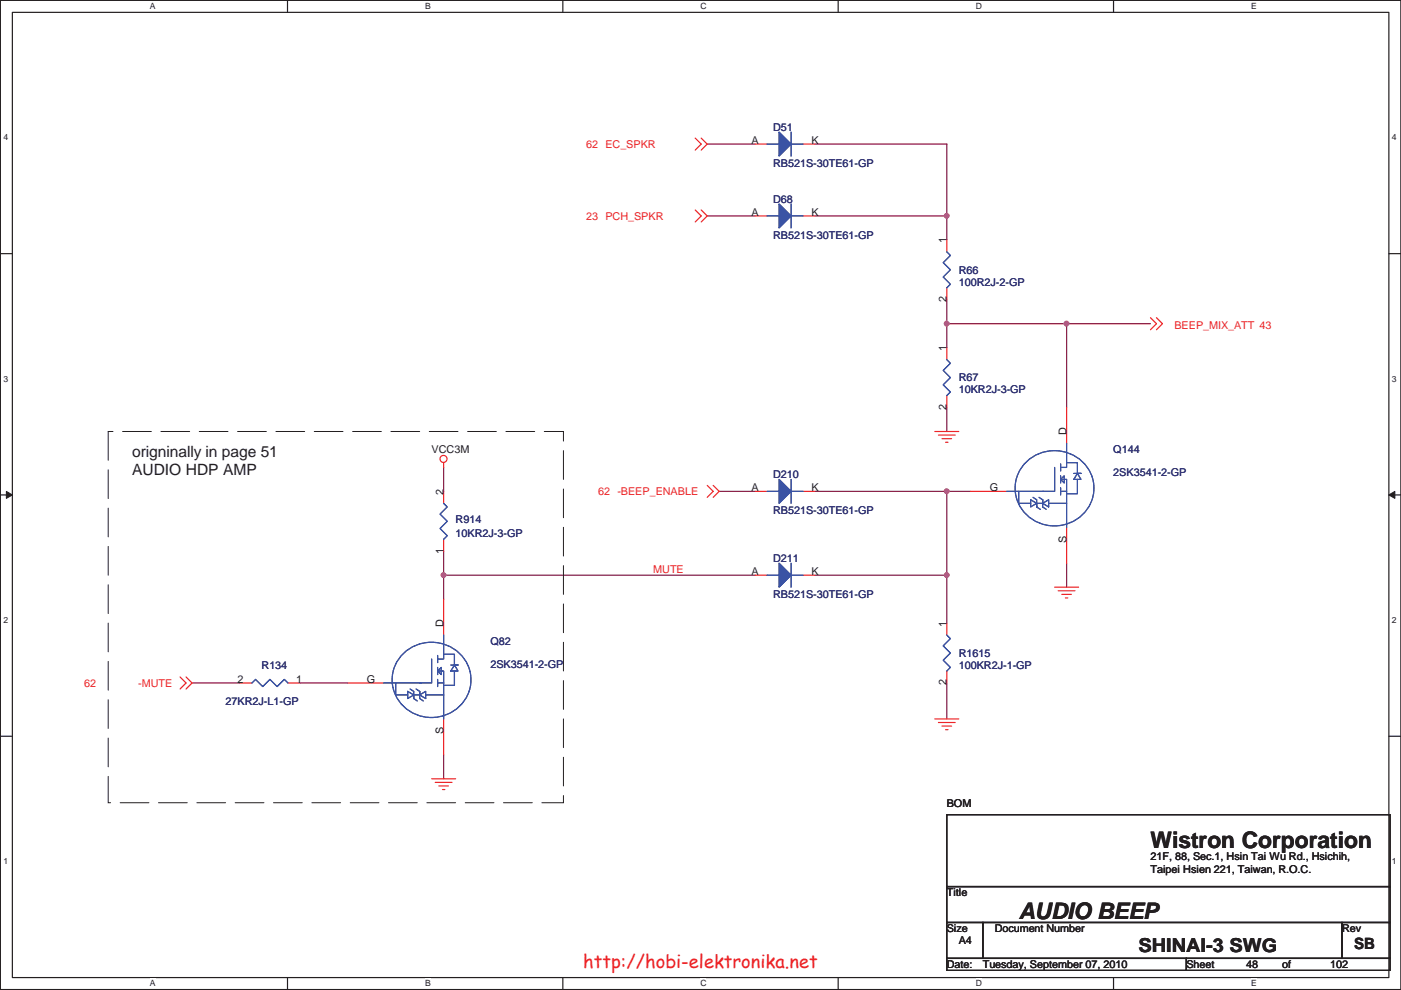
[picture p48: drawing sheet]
<svg xmlns="http://www.w3.org/2000/svg" width="297mm" height="210mm" viewBox="0 0 297 210" stroke-linecap="round" stroke-linejoin="round" font-family="sans-serif">
<defs><g id="words">
<g font-size="4.8" fill="#231f20">
<text x="243.9" y="179.8">Wistron Corporation</text>
<text x="216" y="195">AUDIO BEEP</text>
</g>
<text font-size="4.1" fill="#231f20" x="241.4" y="202">SHINAI-3 SWG</text>
<text font-size="3.9" fill="#ed2024" x="123.7" y="205.2">http://hobi-elektronika.net</text>
<g font-size="3.3" fill="#231f20">
<text x="28" y="97">origninally in page 51</text>
<text x="28" y="100.8">AUDIO HDP AMP</text>
<text x="287.1" y="201.3">SB</text>
</g>
<g font-size="2.3" fill="#2d2d72">
<text x="163.9" y="27.8">D51</text>
<text x="163.9" y="35.4">RB521S-30TE61-GP</text>
<text x="163.9" y="43">D68</text>
<text x="163.9" y="50.7">RB521S-30TE61-GP</text>
<text x="203.3" y="58">R66</text>
<text x="203.3" y="60.6">100R2J-2-GP</text>
<text x="203.3" y="80.9">R67</text>
<text x="203.3" y="83.4">10KR2J-3-GP</text>
<text x="163.9" y="101.5">D210</text>
<text x="236" y="96.1">Q144</text>
<text x="236" y="101">2SK3541-2-GP</text>
<text x="96.6" y="110.9">R914</text>
<text x="96.6" y="113.9">10KR2J-3-GP</text>
<text x="163.9" y="109.1">RB521S-30TE61-GP</text>
<text x="163.9" y="119.2">D211</text>
<text x="163.9" y="126.9">RB521S-30TE61-GP</text>
<text x="104" y="136.8">Q82</text>
<text x="55.5" y="141.9">R134</text>
<text x="104" y="141.6">2SK3541-2-GP</text>
<text x="203.3" y="139.3">R1615</text>
<text x="203.3" y="141.9">100KR2J-1-GP</text>
<text x="47.8" y="149.5">27KR2J-L1-GP</text>
</g>
<g font-size="2.3" fill="#ec2426">
<text x="124.3" y="31.4">62 EC_SPKR</text>
<text x="124.3" y="46.6">23 PCH_SPKR</text>
<text x="249" y="69.7">BEEP_MIX_ATT 43</text>
<text x="126.8" y="105">62 -BEEP_ENABLE</text>
<text x="138.5" y="121.5">MUTE</text>
<text x="17.9" y="145.7">62</text>
<text x="29.3" y="145.7">-MUTE</text>
</g>
<g font-size="2.3" fill="#231f20">
<text x="159.3" y="30.5">A</text>
<text x="172" y="30.5">K</text>
<text x="159.3" y="45.8">A</text>
<text x="172" y="45.8">K</text>
<text x="200.7" y="51.6" transform="rotate(-90 200.7 51.6)">1</text>
<text x="200.7" y="64.1" transform="rotate(-90 200.7 64.1)">2</text>
<text x="200.7" y="74.5" transform="rotate(-90 200.7 74.5)">1</text>
<text x="200.7" y="86.9" transform="rotate(-90 200.7 86.9)">2</text>
<text x="226.1" y="92.3" transform="rotate(-90 226.1 92.3)">D</text>
<text x="91.5" y="96.1">VCC3M</text>
<text x="94" y="105" transform="rotate(-90 94 105)">2</text>
<text x="159.3" y="104.2">A</text>
<text x="172" y="104.2">K</text>
<text x="209.9" y="104.2">G</text>
<text x="94" y="117.4" transform="rotate(-90 94 117.4)">1</text>
<text x="226.1" y="115.1" transform="rotate(-90 226.1 115.1)">S</text>
<text x="159.3" y="122">A</text>
<text x="172" y="122">K</text>
<text x="94" y="132.9" transform="rotate(-90 94 132.9)">D</text>
<text x="200.7" y="132.9" transform="rotate(-90 200.7 132.9)">1</text>
<text x="50.4" y="144.8">2</text>
<text x="62.8" y="144.8">1</text>
<text x="77.8" y="144.8">G</text>
<text x="200.7" y="145.4" transform="rotate(-90 200.7 145.4)">2</text>
<text x="94" y="155.8" transform="rotate(-90 94 155.8)">S</text>
<text x="200.7" y="171.1">BOM</text>
<text x="243.9" y="182.5">21F, 88, Sec.1, Hsin Tai Wu Rd., Hsichih,</text>
<text x="243.9" y="185.2">Taipei Hsien 221, Taiwan, R.O.C.</text>
<text x="200.7" y="190.1">Title</text>
<text x="200.7" y="197.7">Size</text>
<text x="210.9" y="197.7">Document Number</text>
<text x="284.6" y="197.7">Rev</text>
<text x="203.3" y="200.3">A4</text>
<text x="200.7" y="205.4">Date:</text>
<text x="208.4" y="205.4">Tuesday, September 07, 2010</text>
<text x="251.5" y="205.4">Sheet</text>
<text x="264.2" y="205.4">48</text>
<text x="271.9" y="205.4">of</text>
<text x="282" y="205.4">102</text>
</g>
<g font-size="1.8" fill="#231f20">
<text x="31.8" y="1.9">A</text>
<text x="90.1" y="1.9">B</text>
<text x="148.5" y="1.9">C</text>
<text x="206.9" y="1.9">D</text>
<text x="265.3" y="1.9">E</text>
<text x=".7" y="29.8">4</text>
<text x="295.1" y="29.8">4</text>
<text x=".7" y="81">3</text>
<text x="295.1" y="81">3</text>
<text x=".7" y="132.2">2</text>
<text x="295.1" y="132.2">2</text>
<text x=".7" y="183.3">1</text>
<text x="295.1" y="183.3">1</text>
<text x="31.8" y="209.2">A</text>
<text x="90.1" y="209.2">B</text>
<text x="148.5" y="209.2">C</text>
<text x="206.9" y="209.2">D</text>
<text x="265.3" y="209.2">E</text>
</g>
</g></defs>
<path d="M.1 .1h296.9v209.8h-296.9zM2.6 2.6h291.9v204.7h-291.9z" fill="none" stroke="#231f20" stroke-width=".25"/>
<g fill="#fff">
<path d="M31.8 .3h1.2v2h-1.2z"/>
<path d="M31.8 207.6h1.2v2h-1.2z"/>
</g>
<path d="M61 .1v2.5M61 207.3v2.6" fill="none" stroke="#231f20" stroke-width=".25"/>
<g fill="#fff">
<path d="M90.1 .3h1.2v2h-1.2z"/>
<path d="M90.1 207.6h1.2v2h-1.2z"/>
</g>
<path d="M119.3 .1v2.5M119.3 207.3v2.6" fill="none" stroke="#231f20" stroke-width=".25"/>
<g fill="#fff">
<path d="M148.5 .3h1.3v2h-1.3z"/>
<path d="M148.5 207.6h1.3v2h-1.3z"/>
</g>
<path d="M177.7 .1v2.5M177.7 207.3v2.6" fill="none" stroke="#231f20" stroke-width=".25"/>
<g fill="#fff">
<path d="M206.9 .3h1.2v2h-1.2z"/>
<path d="M206.9 207.6h1.2v2h-1.2z"/>
</g>
<path d="M236.1 .1v2.5M236.1 207.3v2.6" fill="none" stroke="#231f20" stroke-width=".25"/>
<g fill="#fff">
<path d="M265.3 .3h1.1v2h-1.1z"/>
<path d="M265.3 207.6h1.1v2h-1.1z"/>
<path d="M.7 28.2h1v2h-1z"/>
<path d="M295.1 28.2h1v2h-1z"/>
<path d="M.7 79.4h1v2h-1z"/>
<path d="M295.1 79.4h1v2h-1z"/>
</g>
<path d="M.1 53.8h2.5M294.5 53.8h2.5" fill="none" stroke="#231f20" stroke-width=".25"/>
<g fill="#fff">
<path d="M.7 130.6h1v1.9h-1z"/>
<path d="M295.1 130.6h1v1.9h-1z"/>
</g>
<path d="M.1 105h2.5M294.5 105h2.5" fill="none" stroke="#231f20" stroke-width=".25"/>
<path d="M1.4 104.2l1.2 .8-1.2 .7z" fill="#231f20"/>
<path d="M1.4 104.2l1.2 .8-1.2 .7z" fill="none" stroke="#231f20" stroke-width=".21"/>
<path d="M294.5 105l1.2-.8v1.5z" fill="#231f20"/>
<path d="M294.5 105l1.2-.8v1.5z" fill="none" stroke="#231f20" stroke-width=".21"/>
<g fill="#fff">
<path d="M.7 181.7h1v2h-1z"/>
<path d="M295.1 181.7h1v2h-1z"/>
</g>
<path d="M.1 156.2h2.5M294.5 156.2h2.5" fill="none" stroke="#231f20" stroke-width=".25"/>
<path d="M149.9 30.6h10.2M149.9 45.8h10.2M172.8 45.8h27.9M94.1 99.1v5.1M94.1 122v5.1M40.7 144.9h10.2M63.6 144.9h10.1M94.1 160.1v5.1" fill="none" stroke="#7f1542" stroke-width=".25"/>
<circle cx="200.7" cy="45.8" r=".49" fill="#b8529f"/>
<circle cx="200.7" cy="45.8" r=".49" fill="none" stroke="#b8529f" stroke-width=".25"/>
<path d="M172.8 30.6h27.9M200.7 45.8v5.1M200.7 63.6v5.1h25.4M200.7 86.4v5.1M94.1 116.9v5.1" fill="none" stroke="#7f1542" stroke-width=".25"/>
<circle cx="226.1" cy="68.6" r=".49" fill="#b8529f"/>
<circle cx="226.1" cy="68.6" r=".49" fill="none" stroke="#b8529f" stroke-width=".25"/>
<path d="M243.9 68.7h-17.8v17.7M200.7 104.2h5.1M226.1 119.5v5" fill="none" stroke="#7f1542" stroke-width=".25"/>
<circle cx="200.7" cy="104.2" r=".49" fill="#b8529f"/>
<circle cx="200.7" cy="104.2" r=".49" fill="none" stroke="#b8529f" stroke-width=".25"/>
<path d="M152.5 104.2h7.6M172.8 104.2h27.9M94.1 122h66M172.8 122h27.9" fill="none" stroke="#7f1542" stroke-width=".25"/>
<circle cx="94" cy="122" r=".49" fill="#b8529f"/>
<circle cx="94" cy="122" r=".49" fill="none" stroke="#b8529f" stroke-width=".25"/>
<path d="M200.7 122v10.2M200.7 144.9v7.6" fill="none" stroke="#7f1542" stroke-width=".25"/>
<circle cx="200.7" cy="122" r=".49" fill="#b8529f"/>
<circle cx="200.7" cy="122" r=".49" fill="none" stroke="#b8529f" stroke-width=".25"/>
<path d="M200.7 30.6v15.2M200.7 68.7v5" fill="none" stroke="#7f1542" stroke-width=".25"/>
<circle cx="200.7" cy="68.6" r=".49" fill="#b8529f"/>
<circle cx="200.7" cy="68.6" r=".49" fill="none" stroke="#b8529f" stroke-width=".25"/>
<path d="M200.7 104.2v17.8" fill="none" stroke="#7f1542" stroke-width=".25"/>
<g fill="none" stroke="#ec2426" stroke-width=".25">
<path d="M147.4 29.3l1.3 1.3-1.3 1.2M148.7 29.3l1.2 1.3-1.2 1.2M147.4 44.5l1.3 1.3-1.3 1.3M148.7 44.5l1.2 1.3-1.2 1.3M160.1 45.8h2.5M170.3 45.8h2.5M243.9 67.4l1.3 1.3-1.3 1.2M245.2 67.4l1.3 1.3-1.3 1.2M94.1 98.1v1M198.2 91.5h5.1M199 92.3h3.5M199.7 93h2.1"/>
<path d="M200.5 93.8h.5M149.9 103l1.3 1.2-1.3 1.3M151.2 103l1.3 1.2-1.3 1.3M223.6 124.5h5.1M224.4 125.3h3.5M225.1 126.1h2.1M225.9 126.8h.5M38.2 143.6l1.3 1.3-1.3 1.2M39.5 143.6l1.2 1.3-1.2 1.2M198.2 152.5h5.1M199 153.2h3.5M199.7 154h2.1"/>
<path d="M200.5 154.8h.5M91.5 165.2h5.1M92.3 165.9h3.5M93 166.7h2.1M93.8 167.5h.5"/>
<circle cx="94" cy="97.3" r=".75"/>
</g>
<path d="M200.7 172.8h94v15.2h-94zM200.7 188h94v7.7h-94zM200.7 195.7h7.7v7.6h-7.7zM208.4 195.7h76.2v7.6h-76.2zM284.6 195.7h10.1v7.6h-10.1zM200.7 203.3h50.8v2.5h-50.8zM251.5 203.3h43.2v2.5h-43.2z" fill="none" stroke="#231f20" stroke-width=".25"/>
<path d="M22.9 91.5h96.6v78.8h-96.6z" fill="none" stroke="#231f20" stroke-width=".21" stroke-dasharray="6.1 2"/>
<path d="M165.2 43.3l2.5 2.5-2.5 2.5z" fill="#3a53a4"/>
<path d="M162.6 45.8h2.6M165.2 43.3l2.5 2.5-2.5 2.5zM167.7 43.3v5M167.7 45.8h2.6" fill="none" stroke="#3a53a4" stroke-width=".25"/>
<path d="M165.2 43.3l2.5 2.5-2.5 2.5z" fill="#3a53a4"/>
<path d="M162.6 45.8h2.6M165.2 43.3l2.5 2.5-2.5 2.5zM167.7 43.3v5M167.7 45.8h2.6M94.1 106.8l.7 .7-1.5 1.5 1.5 1.6-1.5 1.5 1.5 1.5-.7 .8" fill="none" stroke="#3a53a4" stroke-width=".25"/>
<path d="M94.1 104.2v2.6M94.1 114.4v2.5M160.1 104.2h2.5M170.3 104.2h2.5" fill="none" stroke="#ec2426" stroke-width=".25"/>
<path d="M165.2 101.7l2.5 2.5-2.5 2.6z" fill="#3a53a4"/>
<path d="M162.6 104.2h2.6M165.2 101.7l2.5 2.5-2.5 2.6zM167.7 101.7v5.1M167.7 104.2h2.6" fill="none" stroke="#3a53a4" stroke-width=".25"/>
<path d="M165.2 101.7l2.5 2.5-2.5 2.6z" fill="#3a53a4"/>
<path d="M162.6 104.2h2.6M165.2 101.7l2.5 2.5-2.5 2.6zM167.7 101.7v5.1M167.7 104.2h2.6" fill="none" stroke="#3a53a4" stroke-width=".25"/>
<path d="M160.1 30.6h2.5M170.3 30.6h2.5" fill="none" stroke="#ec2426" stroke-width=".25"/>
<path d="M165.2 28l2.5 2.6-2.5 2.5z" fill="#3a53a4"/>
<path d="M162.6 30.6h2.6M165.2 28l2.5 2.6-2.5 2.5zM167.7 28v5.1M167.7 30.6h2.6" fill="none" stroke="#3a53a4" stroke-width=".25"/>
<path d="M165.2 28l2.5 2.6-2.5 2.5z" fill="#3a53a4"/>
<g fill="none" stroke="#3a53a4" stroke-width=".25">
<path d="M162.6 30.6h2.6M165.2 28l2.5 2.6-2.5 2.5zM167.7 28v5.1M167.7 30.6h2.6M200.7 76.3l.8 .7-1.5 1.6 1.5 1.5-1.5 1.5 1.5 1.5-.8 .8M217.7 97.9a8.4 8.4 0 0 1 8.9-1.8 8.4 8.4 0 0 1 5.3 7.4 8.4 8.4 0 0 1-8.3 8 8.4 8.4 0 0 1-8.4-8 7.8 7.8 0 0 1 2.5-5.6zM223.6 99.1v5.1h-2.5M224.9 98.4v1.5M226.1 98.1h2.3v2.3h.8h-1.5M226.1 94.1v5h-1.2M213.4 104.2h7.9M216 104.2v2.6h2.5"/>
<path d="M218.5 106l1.3 .8-1.3 .7zM219 105.5l.8 .5v1.5v-.7h1.3v-.8v1.5l.7 .5M219.8 107.5l.8 .5M220.3 105.5l.8 .5M221.1 106.8l1.2-.8v1.5zM222.3 106.8h3.8M224.9 104.2h1.2v7.6M224.9 101.7h1.2v2.5M224.9 101.7l.7-.8v1.5zM224.9 100.9v1.5M224.9 103.5v1.5M228.4 101.7v3h-2.3"/>
<path d="M228.4 100.4l.8 1.3h-1.5zM85.6 138.6a8.4 8.4 0 0 1 8.9-1.8 8.4 8.4 0 0 1 5.4 7.4 8.4 8.4 0 0 1-8.4 8 8.4 8.4 0 0 1-8.4-8 7.8 7.8 0 0 1 2.5-5.6zM91.5 139.8v5.1h-2.5M92.8 139v1.5M94.1 134.7v5.1h-1.3M94.1 138.8h2.2v2.3h.8h-1.5M200.7 134.7l.8 .8-1.5 1.5 1.5 1.5-1.5 1.5 1.5 1.6-.8 .7M53.4 144.9l.8-.8 1.5 1.5 1.5-1.5 1.6 1.5 1.5-1.5 .7 .8M81.4 144.9h7.8M83.9 144.9v2.5h2.5M86.4 146.6l1.3 .8-1.3 .8zM86.9 146.1l.8 .5v1.6v-.8h1.3v-.8v1.6l.7 .5"/>
<path d="M87.7 148.2l.8 .5M88.2 146.1l.8 .5M89 147.4l1.3-.8v1.6zM90.3 147.4h3.8M92.8 144.9h1.3v7.6M92.8 142.3h1.3v2.6M92.8 142.3l.8-.7v1.5zM92.8 141.6v1.5M92.8 144.1v1.5M96.3 141.1l.8 1.2h-1.5zM96.3 142.3v3.1h-2.2"/>
</g>
<g fill="none" stroke="#ec2426" stroke-width=".25">
<path d="M200.7 73.7v2.6M200.7 83.9v2.5M226.1 86.4v7.7M205.8 104.2h7.6M226.1 111.8v7.7M94.1 127.1v7.6M160.1 122h2.5M170.3 122h2.5M200.7 132.2v2.5M50.9 144.9h2.5M61 144.9h2.6M73.7 144.9h7.7"/>
<path d="M94.1 152.5v7.6M200.7 142.3v2.6"/>
</g>
<path d="M165.2 119.5l2.5 2.5-2.5 2.5z" fill="#3a53a4"/>
<path d="M165.2 119.5l2.5 2.5-2.5 2.5zM167.7 119.5v5M162.6 122h2.6M167.7 122h2.6" fill="none" stroke="#3a53a4" stroke-width=".25"/>
<path d="M165.2 119.5l2.5 2.5-2.5 2.5z" fill="#3a53a4"/>
<path d="M200.7 53.4l.8 .8-1.5 1.5 1.5 1.5-1.5 1.6 1.5 1.5-.8 .7M165.2 119.5l2.5 2.5-2.5 2.5zM167.7 119.5v5M162.6 122h2.6M167.7 122h2.6" fill="none" stroke="#3a53a4" stroke-width=".25"/>
<path d="M200.7 50.9v2.5M200.7 61v2.6" fill="none" stroke="#ec2426" stroke-width=".25"/>
<circle cx="200.7" cy="45.8" r=".49" fill="#b8529f"/>
<circle cx="200.7" cy="45.8" r=".49" fill="none" stroke="#b8529f" stroke-width=".25"/>
<circle cx="226.1" cy="68.6" r=".49" fill="#b8529f"/>
<circle cx="226.1" cy="68.6" r=".49" fill="none" stroke="#b8529f" stroke-width=".25"/>
<circle cx="200.7" cy="104.2" r=".49" fill="#b8529f"/>
<circle cx="200.7" cy="104.2" r=".49" fill="none" stroke="#b8529f" stroke-width=".25"/>
<circle cx="94" cy="122" r=".49" fill="#b8529f"/>
<circle cx="94" cy="122" r=".49" fill="none" stroke="#b8529f" stroke-width=".25"/>
<circle cx="200.7" cy="122" r=".49" fill="#b8529f"/>
<circle cx="200.7" cy="122" r=".49" fill="none" stroke="#b8529f" stroke-width=".25"/>
<circle cx="200.7" cy="68.6" r=".49" fill="#b8529f"/>
<circle cx="200.7" cy="68.6" r=".49" fill="none" stroke="#b8529f" stroke-width=".25"/>
<use href="#words"/>
</svg>
